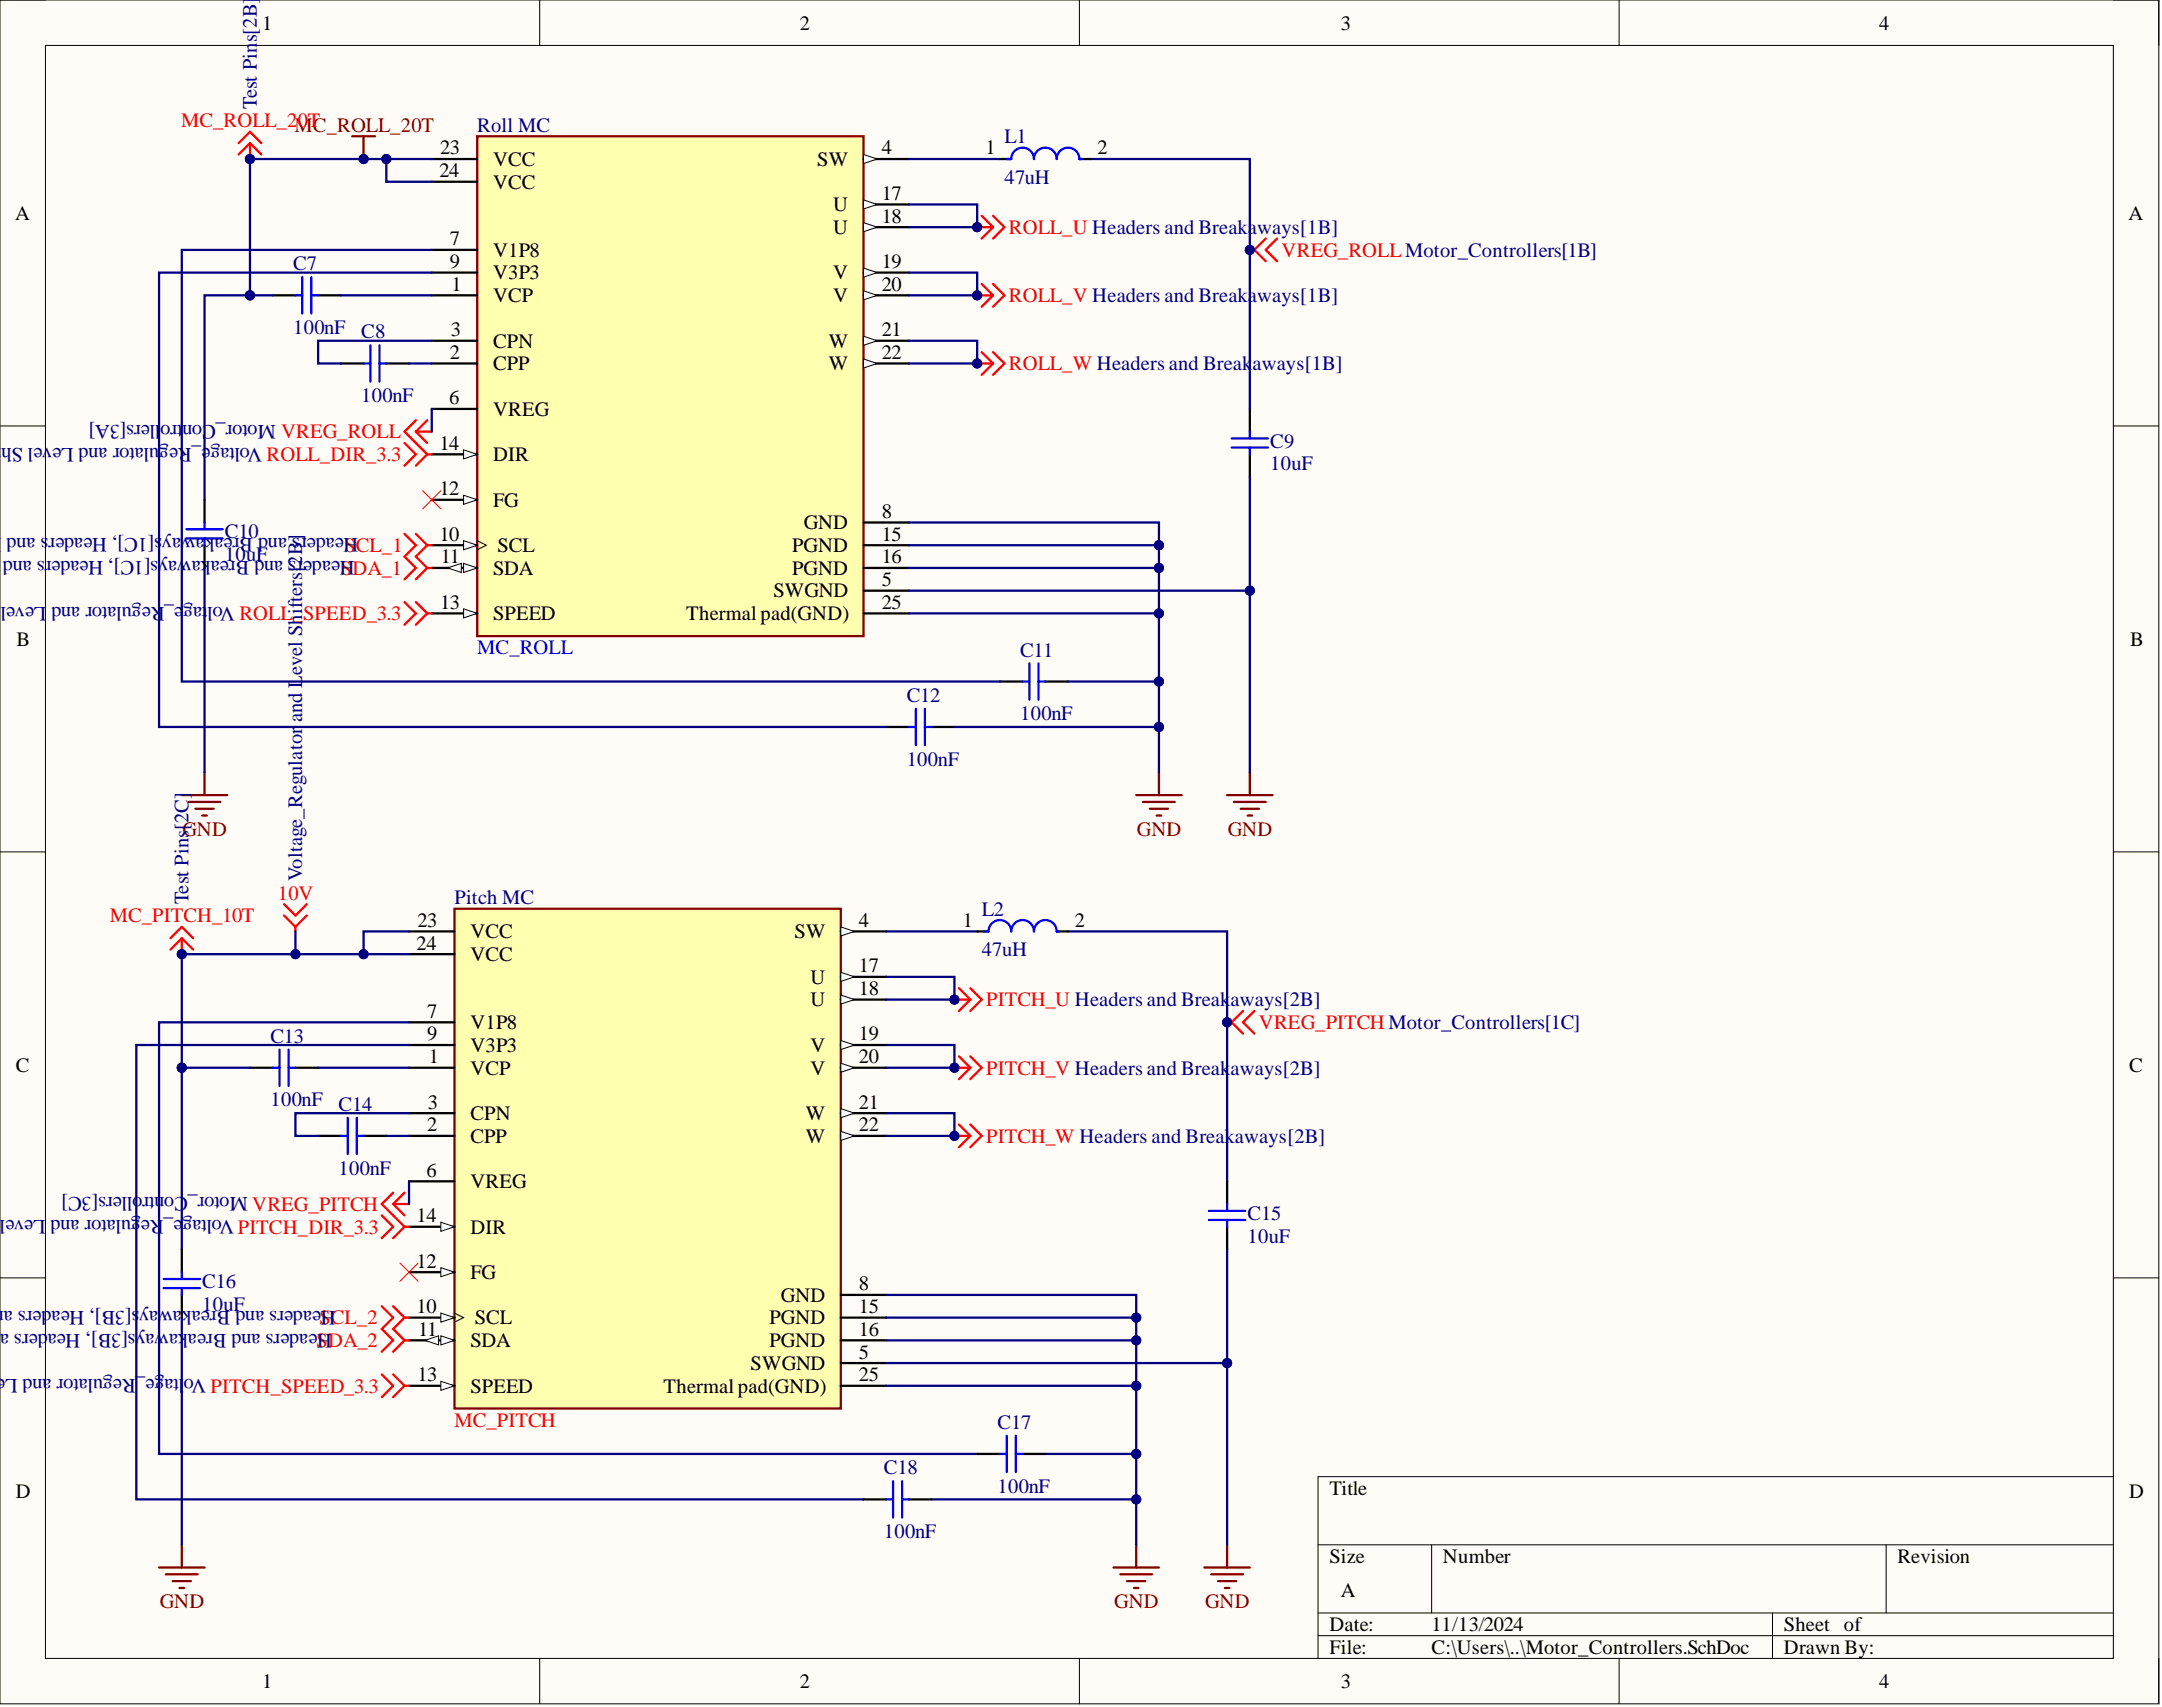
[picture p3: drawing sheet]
<svg xmlns="http://www.w3.org/2000/svg" width="241mm" height="190mm" viewBox="0 0 241 190" stroke-linecap="round" stroke-linejoin="round" font-family="sans-serif">
<defs><g id="words">
<g font-size="2.3" fill="#000080">
<text x="28.7" y="4.7" transform="rotate(-90 28.7 4.7)">s[2B]</text>
<text x="28.7" y="12.2" transform="rotate(-90 28.7 12.2)">Test Pin</text>
<text x="53.3" y="14.7">Roll MC</text>
<text x="112.1" y="16">L1</text>
<text x="112.1" y="20.5">47uH</text>
<text x="32.7" y="30.2">C7</text>
<text x="32.7" y="37.3">100nF</text>
<text x="40.3" y="37.8">C8</text>
<text x="139.8" y="41.3">aways[1B]</text>
<text x="17.3" y="47.4" transform="rotate(-180 17.3 47.4)">lers[3A]</text>
<text x="19.8" y="47.4" transform="rotate(-180 19.8 47.4)">rol</text>
<text x="22.6" y="47.4" transform="rotate(-180 22.6 47.4)">ont</text>
<text x="30.8" y="47.4" transform="rotate(-180 30.8 47.4)">Motor_C</text>
<text x="40.3" y="44.9">100nF</text>
<text x="-.4" y="49.9" transform="rotate(-180 -.4 49.9)">f</text>
<text x="4.7" y="49.9" transform="rotate(-180 4.7 49.9)">el Shi</text>
<text x="17.8" y="49.9" transform="rotate(-180 17.8 49.9)">ulator and Lev</text>
<text x="19.9" y="49.9" transform="rotate(-180 19.9 49.9)">eg</text>
<text x="22.5" y="49.9" transform="rotate(-180 22.5 49.9)">_R</text>
<text x="29.3" y="49.9" transform="rotate(-180 29.3 49.9)">Voltage</text>
<text x="141.8" y="49.9">C9</text>
<text x="141.8" y="52.5">10uF</text>
<text x="4" y="60.1" transform="rotate(-180 4 60.1)">and B</text>
<text x="5" y="62.6" transform="rotate(-180 5 62.6)">s and</text>
<text x="17.2" y="60.1" transform="rotate(-180 17.2 60.1)">[1C], Headers</text>
<text x="17.7" y="62.6" transform="rotate(-180 17.7 62.6)">s[1C], Header</text>
<text x="19.8" y="62.6" transform="rotate(-180 19.8 62.6)">ay</text>
<text x="20.2" y="60.1" transform="rotate(-180 20.2 60.1)">ays</text>
<text x="22.4" y="62.6" transform="rotate(-180 22.4 62.6)">aw</text>
<text x="25.1" y="60.1">C10</text>
<text x="25.1" y="62.6">10uF</text>
<text x="39.6" y="62.6" transform="rotate(-180 39.6 62.6)">Headers and Break</text>
<text x="40" y="60.1" transform="rotate(-180 40 60.1)">Headers and Breakaw</text>
<text x="-.5" y="67.7" transform="rotate(-180 -.5 67.7)">S</text>
<text x="22.6" y="67.7" transform="rotate(-180 22.6 67.7)">age_Regulator and Level</text>
<text x="26.2" y="67.7" transform="rotate(-180 26.2 67.7)">Volt</text>
<text x="113.9" y="73.3">C11</text>
<text x="33.7" y="80.6" transform="rotate(-90 33.7 80.6)">and Level Shifters[2B]</text>
<text x="101.2" y="78.3">C12</text>
<text x="113.9" y="80.4">100nF</text>
<text x="101.2" y="85.4">100nF</text>
<text x="21.1" y="100.9" transform="rotate(-90 21.1 100.9)">Test Pins[2C]</text>
<text x="33.7" y="98.4" transform="rotate(-90 33.7 98.4)">Voltage_Regulator</text>
<text x="50.7" y="100.9">Pitch MC</text>
<text x="109.6" y="102.2">L2</text>
<text x="109.6" y="106.7">47uH</text>
<text x="137.3" y="112.3">aways[2B]</text>
<text x="30.2" y="116.4">C13</text>
<text x="137.3" y="119.9">aways[2B]</text>
<text x="30.2" y="123.5">100nF</text>
<text x="37.8" y="124">C14</text>
<text x="37.8" y="131.1">100nF</text>
<text x="-.6" y="136.1" transform="rotate(-180 -.6 136.1)">S</text>
<text x="5.1" y="136.1" transform="rotate(-180 5.1 136.1)">Level</text>
<text x="14.6" y="136.1" transform="rotate(-180 14.6 136.1)">ulator and</text>
<text x="14.8" y="133.6" transform="rotate(-180 14.8 133.6)">llers[3C]</text>
<text x="17.2" y="133.6" transform="rotate(-180 17.2 133.6)">tro</text>
<text x="26.1" y="136.1" transform="rotate(-180 26.1 136.1)">Voltage_Reg</text>
<text x="27.6" y="133.6" transform="rotate(-180 27.6 133.6)">Motor_Con</text>
<text x="139.2" y="136.1">C15</text>
<text x="22.6" y="143.8">C16</text>
<text x="139.2" y="138.7">10uF</text>
<text x="0" y="148.8" transform="rotate(-180 0 148.8)">n</text>
<text x="4.6" y="146.3" transform="rotate(-180 4.6 146.3)">ers and</text>
<text x="14.7" y="146.3" transform="rotate(-180 14.7 146.3)">[3B], Head</text>
<text x="15.1" y="148.8" transform="rotate(-180 15.1 148.8)">s[3B], Headers a</text>
<text x="17.2" y="148.8" transform="rotate(-180 17.2 148.8)">ay</text>
<text x="17.7" y="146.3" transform="rotate(-180 17.7 146.3)">ays</text>
<text x="19.9" y="148.8" transform="rotate(-180 19.9 148.8)">aw</text>
<text x="20.3" y="146.3" transform="rotate(-180 20.3 146.3)">aw</text>
<text x="22.6" y="146.3">10uF</text>
<text x="37" y="148.8" transform="rotate(-180 37 148.8)">Headers and Break</text>
<text x="37.5" y="146.3" transform="rotate(-180 37.5 146.3)">Headers and Break</text>
<text x="-.4" y="153.9" transform="rotate(-180 -.4 153.9)">v</text>
<text x="4.7" y="153.9" transform="rotate(-180 4.7 153.9)">nd Le</text>
<text x="15.1" y="153.9" transform="rotate(-180 15.1 153.9)">Regulator a</text>
<text x="17.2" y="153.9" transform="rotate(-180 17.2 153.9)">e_</text>
<text x="20" y="153.9" transform="rotate(-180 20 153.9)">tag</text>
<text x="23" y="153.9" transform="rotate(-180 23 153.9)">Vol</text>
<text x="111.3" y="159.5">C17</text>
<text x="98.7" y="164.5">C18</text>
<text x="111.3" y="166.6">100nF</text>
<text x="98.7" y="171.6">100nF</text>
</g>
<g font-size="2.3">
<text x="29.3" y="3.3">1</text>
<text x="89.3" y="3.3">2</text>
<text x="149.6" y="3.3">3</text>
<text x="209.7" y="3.3">4</text>
<text x="49.1" y="17.2">23</text>
<text x="98.4" y="17.2">4</text>
<text x="110" y="17.2">1</text>
<text x="122.5" y="17.2">2</text>
<text x="49" y="19.8">24</text>
<text x="55" y="18.5">VCC</text>
<text x="55" y="21">VCC</text>
<text x="91.2" y="18.5">SW</text>
<text x="93" y="23.6">U</text>
<text x="98.4" y="22.3">17</text>
<text x="1.7" y="24.5">A</text>
<text x="50.2" y="27.4">7</text>
<text x="50.2" y="29.9">9</text>
<text x="55" y="28.6">V1P8</text>
<text x="93" y="26.1">U</text>
<text x="98.4" y="24.8">18</text>
<text x="98.4" y="29.9">19</text>
<text x="237.6" y="24.5">A</text>
<text x="50.4" y="32.5">1</text>
<text x="55" y="31.2">V3P3</text>
<text x="55" y="33.7">VCP</text>
<text x="93" y="31.2">V</text>
<text x="93" y="33.7">V</text>
<text x="98.4" y="32.5">20</text>
<text x="50.2" y="40.1">2</text>
<text x="50.3" y="37.5">3</text>
<text x="55" y="38.8">CPN</text>
<text x="55" y="41.3">CPP</text>
<text x="92.5" y="38.8">W</text>
<text x="92.5" y="41.3">W</text>
<text x="98.4" y="37.5">21</text>
<text x="98.4" y="40.1">22</text>
<text x="50.1" y="45.1">6</text>
<text x="55" y="46.4">VREG</text>
<text x="49" y="50.2">14</text>
<text x="55" y="51.5">DIR</text>
<text x="49" y="55.3">12</text>
<text x="55" y="56.5">FG</text>
<text x="89.7" y="59.1">GND</text>
<text x="98.4" y="57.8">8</text>
<text x="49" y="60.3">10</text>
<text x="49.2" y="62.9">11</text>
<text x="55" y="64.1">SDA</text>
<text x="55.5" y="61.6">SCL</text>
<text x="88.4" y="61.6">PGND</text>
<text x="88.4" y="64.1">PGND</text>
<text x="98.4" y="60.3">15</text>
<text x="98.4" y="62.9">16</text>
<text x="98.4" y="65.4">5</text>
<text x="49.1" y="67.9">13</text>
<text x="55" y="69.2">SPEED</text>
<text x="76.6" y="69.2">Thermal pad(GND)</text>
<text x="86.3" y="66.7">SWGND</text>
<text x="98.4" y="67.9">25</text>
<text x="1.9" y="72.1">B</text>
<text x="237.7" y="72.1">B</text>
<text x="46.5" y="106">24</text>
<text x="46.6" y="103.4">23</text>
<text x="52.5" y="104.7">VCC</text>
<text x="52.5" y="107.2">VCC</text>
<text x="88.7" y="104.7">SW</text>
<text x="95.9" y="103.4">4</text>
<text x="107.5" y="103.4">1</text>
<text x="120" y="103.4">2</text>
<text x="47.7" y="113.6">7</text>
<text x="90.5" y="109.8">U</text>
<text x="90.5" y="112.3">U</text>
<text x="95.9" y="108.5">17</text>
<text x="95.9" y="111">18</text>
<text x="1.8" y="119.6">C</text>
<text x="47.7" y="116.1">9</text>
<text x="47.9" y="118.7">1</text>
<text x="52.5" y="114.8">V1P8</text>
<text x="52.5" y="117.4">V3P3</text>
<text x="52.5" y="119.9">VCP</text>
<text x="90.5" y="117.4">V</text>
<text x="90.5" y="119.9">V</text>
<text x="95.9" y="116.1">19</text>
<text x="95.9" y="118.7">20</text>
<text x="237.6" y="119.6">C</text>
<text x="47.8" y="123.7">3</text>
<text x="52.5" y="125">CPN</text>
<text x="90" y="125">W</text>
<text x="95.9" y="123.7">21</text>
<text x="47.6" y="131.3">6</text>
<text x="47.7" y="126.3">2</text>
<text x="52.5" y="127.5">CPP</text>
<text x="90" y="127.5">W</text>
<text x="95.9" y="126.3">22</text>
<text x="46.5" y="136.4">14</text>
<text x="52.5" y="137.7">DIR</text>
<text x="52.5" y="132.6">VREG</text>
<text x="46.5" y="141.5">12</text>
<text x="52.5" y="142.7">FG</text>
<text x="46.5" y="146.5">10</text>
<text x="46.7" y="149.1">11</text>
<text x="53" y="147.8">SCL</text>
<text x="85.9" y="147.8">PGND</text>
<text x="87.2" y="145.3">GND</text>
<text x="95.9" y="144">8</text>
<text x="95.9" y="146.5">15</text>
<text x="95.9" y="149.1">16</text>
<text x="46.6" y="154.1">13</text>
<text x="52.5" y="150.3">SDA</text>
<text x="52.5" y="155.4">SPEED</text>
<text x="74.1" y="155.4">Thermal pad(GND)</text>
<text x="83.8" y="152.9">SWGND</text>
<text x="85.9" y="150.3">PGND</text>
<text x="95.9" y="154.1">25</text>
<text x="95.9" y="151.6">5</text>
<text x="1.8" y="167.2">D</text>
<text x="148.4" y="166.8">Title</text>
<text x="237.6" y="167.2">D</text>
<text x="148.4" y="174.4">Size</text>
<text x="149.6" y="178.2">A</text>
<text x="161.1" y="174.4">Number</text>
<text x="211.8" y="174.4">Revision</text>
<text x="148.4" y="182">Date:</text>
<text x="148.4" y="184.6">File:</text>
<text x="159.8" y="182">11/13/2024</text>
<text x="159.8" y="184.6">C:\Users\..\Motor_Controllers.SchDoc</text>
<text x="199.1" y="182">Sheet of</text>
<text x="199.1" y="184.6">Drawn By:</text>
<text x="29.3" y="188.4">1</text>
<text x="89.3" y="188.4">2</text>
<text x="149.6" y="188.4">3</text>
<text x="209.7" y="188.4">4</text>
</g>
<g font-size="2.3" fill="#f00">
<text x="20.2" y="14.2">MC_ROLL_2MC_ROLL_20T</text>
<text x="33.2" y="14.2">0T</text>
<text x="112.6" y="26.1">ROLL_U Headers and Breakaways[1B]</text>
<text x="143" y="28.6">VREG_ROLLMotor_Controllers[1B]</text>
<text x="112.6" y="33.7">ROLL_V Headers and Breakaways[1B]</text>
<text x="112.6" y="41.3">ROLL_W Headers and Break</text>
<text x="29.8" y="51.5">ROLL_DIR_3.3</text>
<text x="31.4" y="48.9">VREG_ROLL</text>
<text x="38" y="64.1">SDA_1</text>
<text x="38.5" y="61.6">SCL_1</text>
<text x="26.7" y="69.2">ROLL_SPEED_3.3</text>
<text x="31" y="100.4">10V</text>
<text x="12.3" y="102.9">MC_PITCH_10T</text>
<text x="110.1" y="112.3">PITCH_U Headers and Break</text>
<text x="110.1" y="119.9">PITCH_V Headers and Break</text>
<text x="140.5" y="114.8">VREG_PITCH Motor_Controllers[1C]</text>
<text x="110.1" y="127.5">PITCH_W Headers and Breakaways[2B]</text>
<text x="26.5" y="137.7">PITCH_DIR_3.3</text>
<text x="28.2" y="135.1">VREG_PITCH</text>
<text x="35.7" y="147.8">SCL_2</text>
<text x="23.5" y="155.4">PITCH_SPEED_3.3</text>
<text x="35.3" y="150.3">SDA_2</text>
<text x="50.7" y="159.2">MC_PITCH</text>
</g>
<text font-size="2.3" fill="#00f" x="53.3" y="73">MC_ROLL</text>
<g font-size="2.3" fill="#800000">
<text x="20.4" y="93.3">GND</text>
<text x="126.9" y="93.3">GND</text>
<text x="137" y="93.3">GND</text>
<text x="17.8" y="179.5">GND</text>
<text x="124.4" y="179.5">GND</text>
<text x="134.5" y="179.5">GND</text>
</g>
</g></defs>
<path d="M0 0h240.9v190.1h-240.9z" fill-rule="evenodd" fill="#fffcf8"/>
<path d="M0 0h240.9v190.1h-240.9z" fill="none" stroke="#000" stroke-width=".11"/>
<path d="M5.1 5.1h230.8v180h-230.8z" fill-rule="evenodd" fill="#fffcf8"/>
<g fill="none" stroke="#000" stroke-width=".11">
<path d="M0 0h5.1M5.1 5.1h230.8v180h-230.8zM60.2 0v5.1M120.5 0v5.1M180.7 0v5.1M235.9 0h5v5.1M0 47.5h5.1M235.9 47.5h5M0 95.1h5.1M235.9 95.1h5M0 142.6h5.1M235.9 142.6h5"/>
<path d="M147.1 172.4h88.8M159.8 172.4v7.6M210.5 172.4v7.6M235.9 164.8h-88.8v20.3M60.2 185.1v5M120.5 185.1v5M147.1 180h88.8M147.1 182.5h88.8M180.7 185.1v5M197.8 180v5.1M240.9 185.1v5"/>
</g>
<path d="M50.7 101.4h43.1v55.8h-43.1z" fill-rule="evenodd" fill="#ffffb0"/>
<path d="M50.7 101.4h43.1v55.8h-43.1z" fill="none" stroke="#800000" stroke-width=".25"/>
<path d="M45.7 103.9h5M45.7 106.5h5M45.7 124.2h5M45.7 126.8h5M45.7 136.9h5" fill="none" stroke="#000" stroke-width=".25"/>
<path d="M49.2 136.4l1.5 .5-1.5 .5z" fill="#f8fcff"/>
<path d="M49.2 136.4l1.5 .5-1.5 .5z" fill="none" stroke="#000" stroke-width=".11"/>
<path d="M45.7 142h5" fill="none" stroke="#000" stroke-width=".25"/>
<path d="M49.2 141.5l1.5 .5-1.5 .5z" fill="#f8fcff"/>
<path d="M49.2 141.5l1.5 .5-1.5 .5z" fill="none" stroke="#000" stroke-width=".11"/>
<path d="M45.7 147h5" fill="none" stroke="#000" stroke-width=".25"/>
<path d="M49.2 146.5l1.5 .5-1.5 .6z" fill="#f8fcff"/>
<path d="M49.2 146.5l1.5 .5-1.5 .6zM50.7 146.5l1 .5-1 .6" fill="none" stroke="#000" stroke-width=".11"/>
<path d="M45.7 149.6h5" fill="none" stroke="#000" stroke-width=".25"/>
<path d="M49.2 149.1l1.5 .5-1.5 .5z" fill="#f8fcff"/>
<path d="M49.2 149.1l1.5 .5-1.5 .5z" fill="none" stroke="#000" stroke-width=".11"/>
<path d="M47.4 149.6l1.5-.5v1z" fill="#f8fcff"/>
<path d="M47.4 149.6l1.5-.5v1z" fill="none" stroke="#000" stroke-width=".11"/>
<path d="M45.7 154.7h5" fill="none" stroke="#000" stroke-width=".25"/>
<path d="M49.2 154.1l1.5 .6-1.5 .5z" fill="#f8fcff"/>
<path d="M49.2 154.1l1.5 .6-1.5 .5z" fill="none" stroke="#000" stroke-width=".11"/>
<path d="M93.8 103.9h5.1" fill="none" stroke="#000" stroke-width=".25"/>
<path d="M93.8 103.4l1.6 .5-1.6 .6z" fill="#f8fcff"/>
<path d="M93.8 103.4l1.6 .5-1.6 .6z" fill="none" stroke="#000" stroke-width=".11"/>
<path d="M93.8 109h5.1M93.8 154.7h5.1" fill="none" stroke="#000" stroke-width=".25"/>
<path d="M93.8 108.5l1.6 .5-1.6 .5z" fill="#f8fcff"/>
<path d="M93.8 108.5l1.6 .5-1.6 .5z" fill="none" stroke="#000" stroke-width=".11"/>
<path d="M93.8 111.6h5.1" fill="none" stroke="#000" stroke-width=".25"/>
<path d="M93.8 111l1.6 .6-1.6 .5z" fill="#f8fcff"/>
<path d="M93.8 111l1.6 .6-1.6 .5z" fill="none" stroke="#000" stroke-width=".11"/>
<path d="M93.8 116.6h5.1" fill="none" stroke="#000" stroke-width=".25"/>
<path d="M93.8 116.1l1.6 .5-1.6 .5z" fill="#f8fcff"/>
<path d="M93.8 116.1l1.6 .5-1.6 .5z" fill="none" stroke="#000" stroke-width=".11"/>
<path d="M93.8 119.2h5.1" fill="none" stroke="#000" stroke-width=".25"/>
<path d="M93.8 118.7l1.6 .5-1.6 .5z" fill="#f8fcff"/>
<path d="M93.8 118.7l1.6 .5-1.6 .5z" fill="none" stroke="#000" stroke-width=".11"/>
<path d="M45.7 114.1h5M45.7 116.6h5M45.7 119.2h5M45.7 131.8h5M93.8 124.2h5.1" fill="none" stroke="#000" stroke-width=".25"/>
<path d="M93.8 123.7l1.6 .5-1.6 .5z" fill="#f8fcff"/>
<path d="M93.8 123.7l1.6 .5-1.6 .5z" fill="none" stroke="#000" stroke-width=".11"/>
<path d="M93.8 126.8h5.1" fill="none" stroke="#000" stroke-width=".25"/>
<path d="M93.8 126.3l1.6 .5-1.6 .5z" fill="#f8fcff"/>
<path d="M93.8 126.3l1.6 .5-1.6 .5z" fill="none" stroke="#000" stroke-width=".11"/>
<path d="M93.8 144.5h5.1M93.8 147h5.1M93.8 149.6h5.1M93.8 152.1h5.1" fill="none" stroke="#000" stroke-width=".25"/>
<g fill="none" stroke="#800000" stroke-width=".25">
<path d="M17.8 174.9h5M18.5 175.7h3.6M19.3 176.5h2M20 177.2h.5M20.3 172.4v2.5M124.3 174.9h5M125 175.7h3.6M125.8 176.5h2M126.6 177.2h.5M126.8 172.4v2.5M134.4 174.9h5.1M135.2 175.7h3.5"/>
<path d="M135.9 176.5h2.1M136.7 177.2h.5M137 172.4v2.5"/>
</g>
<path d="M53.3 15.2h43.1v55.8h-43.1z" fill-rule="evenodd" fill="#ffffb0"/>
<path d="M53.3 15.2h43.1v55.8h-43.1z" fill="none" stroke="#800000" stroke-width=".25"/>
<path d="M48.2 17.7h5.1M48.2 20.3h5.1M48.2 38h5.1M48.2 40.6h5.1M48.2 50.7h5.1" fill="none" stroke="#000" stroke-width=".25"/>
<path d="M51.7 50.2l1.6 .5-1.6 .5z" fill="#f8fcff"/>
<path d="M51.7 50.2l1.6 .5-1.6 .5z" fill="none" stroke="#000" stroke-width=".11"/>
<path d="M48.2 55.8h5.1" fill="none" stroke="#000" stroke-width=".25"/>
<path d="M51.7 55.3l1.6 .5-1.6 .5z" fill="#f8fcff"/>
<path d="M51.7 55.3l1.6 .5-1.6 .5z" fill="none" stroke="#000" stroke-width=".11"/>
<path d="M48.2 60.8h5.1" fill="none" stroke="#000" stroke-width=".25"/>
<path d="M51.7 60.3l1.6 .5-1.6 .6z" fill="#f8fcff"/>
<path d="M51.7 60.3l1.6 .5-1.6 .6zM53.3 60.3l1 .5-1 .6" fill="none" stroke="#000" stroke-width=".11"/>
<path d="M48.2 63.4h5.1" fill="none" stroke="#000" stroke-width=".25"/>
<path d="M51.7 62.9l1.6 .5-1.6 .5z" fill="#f8fcff"/>
<path d="M51.7 62.9l1.6 .5-1.6 .5z" fill="none" stroke="#000" stroke-width=".11"/>
<path d="M50 63.4l1.5-.5v1z" fill="#f8fcff"/>
<path d="M50 63.4l1.5-.5v1z" fill="none" stroke="#000" stroke-width=".11"/>
<path d="M48.2 68.5h5.1" fill="none" stroke="#000" stroke-width=".25"/>
<path d="M51.7 67.9l1.6 .6-1.6 .5z" fill="#f8fcff"/>
<path d="M51.7 67.9l1.6 .6-1.6 .5z" fill="none" stroke="#000" stroke-width=".11"/>
<path d="M96.4 17.7h5.1" fill="none" stroke="#000" stroke-width=".25"/>
<path d="M96.4 17.2l1.5 .5-1.5 .6z" fill="#f8fcff"/>
<path d="M96.4 17.2l1.5 .5-1.5 .6z" fill="none" stroke="#000" stroke-width=".11"/>
<path d="M96.4 22.8h5.1M96.4 68.5h5.1" fill="none" stroke="#000" stroke-width=".25"/>
<path d="M96.4 22.3l1.5 .5-1.5 .5z" fill="#f8fcff"/>
<path d="M96.4 22.3l1.5 .5-1.5 .5z" fill="none" stroke="#000" stroke-width=".11"/>
<path d="M96.4 25.4h5.1" fill="none" stroke="#000" stroke-width=".25"/>
<path d="M96.4 24.8l1.5 .6-1.5 .5z" fill="#f8fcff"/>
<path d="M96.4 24.8l1.5 .6-1.5 .5z" fill="none" stroke="#000" stroke-width=".11"/>
<path d="M96.4 30.4h5.1" fill="none" stroke="#000" stroke-width=".25"/>
<path d="M96.4 29.9l1.5 .5-1.5 .5z" fill="#f8fcff"/>
<path d="M96.4 29.9l1.5 .5-1.5 .5z" fill="none" stroke="#000" stroke-width=".11"/>
<path d="M96.4 33h5.1" fill="none" stroke="#000" stroke-width=".25"/>
<path d="M96.4 32.5l1.5 .5-1.5 .5z" fill="#f8fcff"/>
<path d="M96.4 32.5l1.5 .5-1.5 .5z" fill="none" stroke="#000" stroke-width=".11"/>
<path d="M48.2 27.9h5.1M48.2 30.4h5.1M48.2 33h5.1M96.4 38h5.1M48.2 45.6h5.1" fill="none" stroke="#000" stroke-width=".25"/>
<path d="M96.4 37.5l1.5 .5-1.5 .5z" fill="#f8fcff"/>
<path d="M96.4 37.5l1.5 .5-1.5 .5z" fill="none" stroke="#000" stroke-width=".11"/>
<path d="M96.4 40.6h5.1" fill="none" stroke="#000" stroke-width=".25"/>
<path d="M96.4 40.1l1.5 .5-1.5 .5z" fill="#f8fcff"/>
<path d="M96.4 40.1l1.5 .5-1.5 .5z" fill="none" stroke="#000" stroke-width=".11"/>
<path d="M96.4 58.3h5.1M96.4 60.8h5.1M96.4 63.4h5.1M96.4 65.9h5.1" fill="none" stroke="#000" stroke-width=".25"/>
<g fill="none" stroke="#800000" stroke-width=".25">
<path d="M39.3 15.2h2.5M40.6 15.2v2.5M20.3 88.7h5.1M21.1 89.5h3.5M21.8 90.3h2M22.6 91h.5M22.8 86.2v2.5M126.8 88.7h5.1M127.6 89.5h3.5M128.3 90.3h2.1M129.1 91h.5M129.3 86.2v2.5"/>
<path d="M137 88.7h5M137.7 89.5h3.6M138.5 90.3h2M139.2 91h.5M139.5 86.2v2.5"/>
</g>
<circle cx="40.6" cy="17.7" r=".51" fill="#000080"/>
<circle cx="40.6" cy="17.7" r=".51" fill="none" stroke="#000080" stroke-width=".11"/>
<g fill="none" stroke="#f00" stroke-width=".25">
<path d="M45.1 59.6l1.3 1.2-1.3 1.3 1.3 1.3-1.3 1.3M45.1 49.4l1.3 1.3-1.3 1.3M46.4 59.6l1.3 1.2M46.4 49.4l1.3 1.3M47.7 50.7l-1.3 1.3M47.7 50.7h.5M45.1 67.2l1.3 1.3-1.3 1.2M46.4 67.2l1.3 1.3M47.7 68.5l-1.3 1.2M47.7 68.5h.5M47.7 63.4l-1.3 1.3M47.7 60.8l-1.3 1.3 1.3 1.3"/>
<path d="M47.7 63.4h.5M47.7 60.8h.5M31.7 100.9l1.3 1.3 1.2-1.3M31.7 102.2l1.3 1.2M33 103.4v.5M34.2 102.2l-1.2 1.2M106.5 111.6h1.8M107 110.3l1.3 1.3M108.3 111.6l-1.3 1.2M108.3 110.3l1.3 1.3-1.3 1.2M42.6 135.6l1.3 1.3-1.3 1.3M43.9 135.6l1.2 1.3"/>
<path d="M45.1 136.9l-1.2 1.3M45.1 136.9h.6M42.6 153.4l1.3 1.3-1.3 1.2M42.6 145.8l1.3 1.2-1.3 1.3 1.3 1.3-1.3 1.3M43.9 153.4l1.2 1.3M43.9 145.8l1.2 1.2M45.1 154.7l-1.2 1.2M45.1 154.7h.6M45.1 149.6l-1.2 1.3M45.1 147l-1.2 1.3 1.2 1.3M45.1 149.6h.6M45.1 147h.6"/>
</g>
<circle cx="106.5" cy="111.6" r=".51" fill="#000080"/>
<circle cx="106.5" cy="111.6" r=".51" fill="none" stroke="#000080" stroke-width=".11"/>
<path d="M106.5 119.2h1.8M107 117.9l1.3 1.3M108.3 119.2l-1.3 1.2M108.3 117.9l1.3 1.3-1.3 1.2" fill="none" stroke="#f00" stroke-width=".25"/>
<circle cx="106.5" cy="119.2" r=".51" fill="#000080"/>
<circle cx="106.5" cy="119.2" r=".51" fill="none" stroke="#000080" stroke-width=".11"/>
<path d="M106.5 126.8h1.8M107 125.5l1.3 1.3M108.3 126.8l-1.3 1.2M108.3 125.5l1.3 1.3-1.3 1.2" fill="none" stroke="#f00" stroke-width=".25"/>
<circle cx="106.5" cy="126.8" r=".51" fill="#000080"/>
<circle cx="106.5" cy="126.8" r=".51" fill="none" stroke="#000080" stroke-width=".11"/>
<path d="M109.1 25.4h1.7M109.6 24.1l1.2 1.3M110.8 25.4l-1.2 1.2M110.8 24.1l1.3 1.3-1.3 1.2" fill="none" stroke="#f00" stroke-width=".25"/>
<circle cx="109.1" cy="25.4" r=".51" fill="#000080"/>
<circle cx="109.1" cy="25.4" r=".51" fill="none" stroke="#000080" stroke-width=".11"/>
<path d="M109.1 33h1.7M109.6 31.7l1.2 1.3M110.8 33l-1.2 1.2M110.8 31.7l1.3 1.3-1.3 1.2" fill="none" stroke="#f00" stroke-width=".25"/>
<circle cx="109.1" cy="33" r=".51" fill="#000080"/>
<circle cx="109.1" cy="33" r=".51" fill="none" stroke="#000080" stroke-width=".11"/>
<path d="M109.6 39.3l1.2 1.3M110.8 39.3l1.3 1.3-1.3 1.2M109.1 40.6h1.7M110.8 40.6l-1.2 1.2" fill="none" stroke="#f00" stroke-width=".25"/>
<circle cx="109.1" cy="40.6" r=".51" fill="#000080"/>
<circle cx="109.1" cy="40.6" r=".51" fill="none" stroke="#000080" stroke-width=".11"/>
<path d="M47.2 54.8l2 2M49.2 54.8l-2 2M44.6 141l2.1 2M46.7 141l-2.1 2" fill="none" stroke="#f00" stroke-width=".11"/>
<path d="M137 114.1h.5M137.5 114.1l1.2 1.3M138.7 112.8l-1.2 1.3M140 112.8l-1.3 1.3 1.3 1.3M43.9 134.4l1.2 1.2M43.9 133.1l-1.3 1.3 1.3 1.2M43.9 134.4h1.8M45.1 133.1l-1.2 1.3" fill="none" stroke="#f00" stroke-width=".25"/>
<circle cx="137" cy="114.1" r=".51" fill="#000080"/>
<circle cx="137" cy="114.1" r=".51" fill="none" stroke="#000080" stroke-width=".11"/>
<path d="M139.5 27.9h.5M140 27.9l1.3 1.3M141.3 26.6l-1.3 1.3M142.5 26.6l-1.2 1.3 1.2 1.3M46.4 48.2l1.3 1.2M46.4 46.9l-1.3 1.3 1.3 1.2M46.4 48.2h1.8M47.7 46.9l-1.3 1.3" fill="none" stroke="#f00" stroke-width=".25"/>
<circle cx="139.5" cy="27.9" r=".51" fill="#000080"/>
<circle cx="139.5" cy="27.9" r=".51" fill="none" stroke="#000080" stroke-width=".11"/>
<path d="M26.6 16l1.3-1.3 1.3 1.3M27.9 16l-1.3 1.2M27.9 16l1.3 1.2M27.9 16v1.7" fill="none" stroke="#f00" stroke-width=".25"/>
<circle cx="27.9" cy="17.7" r=".51" fill="#000080"/>
<circle cx="27.9" cy="17.7" r=".51" fill="none" stroke="#000080" stroke-width=".11"/>
<path d="M19 104.7l1.3-1.3 1.3 1.3M20.3 104.7l-1.3 1.3M20.3 104.7l1.3 1.3M20.3 104.7v1.8" fill="none" stroke="#f00" stroke-width=".25"/>
<circle cx="20.3" cy="106.5" r=".51" fill="#000080"/>
<circle cx="20.3" cy="106.5" r=".51" fill="none" stroke="#000080" stroke-width=".11"/>
<g fill="none" stroke="#000" stroke-width=".25">
<path d="M30.4 33h2.6M35.5 33h2.5M22.8 55.8v2.5M38 40.6h2.6M43.1 40.6h2.6M139.5 45.6v2.6M139.5 50.7v2.5M22.8 60.8v2.6M111.6 76.1h2.5M116.7 76.1h2.5M98.9 81.1h2.6M104 81.1h2.5"/>
<path d="M27.9 119.2h2.5M33 119.2h2.5M35.5 126.8h2.5M40.6 126.8h2.5"/>
</g>
<g fill="none" stroke="#00f" stroke-width=".25">
<path d="M33 33h.7M33.7 30.9v4.1M34.7 30.9v4.1M34.7 33h.8M41.3 38.5v4.1M42.4 38.5v4.1M20.8 59.1h4.1M22.8 58.3v.8M40.6 40.6h.7M42.4 40.6h.7M137.5 48.9h4M137.5 49.9h4"/>
<path d="M139.5 48.2v.7M139.5 49.9v.8M20.8 60.1h4.1M22.8 60.1v.7M102.2 79.1v4.1M103.2 79.1v4.1M114.1 76.1h.8M114.9 74v4.1M115.9 74v4.1M115.9 76.1h.8M101.5 81.1h.7M103.2 81.1h.8"/>
<path d="M30.4 119.2h.8M31.2 117.1v4.1M32.2 117.1v4.1M32.2 119.2h.8M38 126.8h.8M38.8 124.7v4.1M39.8 124.7v4.1M39.8 126.8h.8"/>
</g>
<path d="M35.5 119.2h10.2M45.7 103.9h-5.1v2.6" fill="none" stroke="#000080" stroke-width=".25"/>
<circle cx="40.6" cy="106.5" r=".51" fill="#000080"/>
<circle cx="40.6" cy="106.5" r=".51" fill="none" stroke="#000080" stroke-width=".11"/>
<path d="M45.7 106.5h-25.4v12.7M20.3 147v25.4" fill="none" stroke="#000080" stroke-width=".25"/>
<circle cx="40.6" cy="106.5" r=".51" fill="#000080"/>
<circle cx="40.6" cy="106.5" r=".51" fill="none" stroke="#000080" stroke-width=".11"/>
<circle cx="33" cy="106.5" r=".51" fill="#000080"/>
<circle cx="33" cy="106.5" r=".51" fill="none" stroke="#000080" stroke-width=".11"/>
<circle cx="20.3" cy="106.5" r=".51" fill="#000080"/>
<circle cx="20.3" cy="106.5" r=".51" fill="none" stroke="#000080" stroke-width=".11"/>
<circle cx="20.3" cy="119.2" r=".51" fill="#000080"/>
<circle cx="20.3" cy="119.2" r=".51" fill="none" stroke="#000080" stroke-width=".11"/>
<path d="M98.9 103.9h10.2M43.1 126.8h2.6M45.7 124.2h-12.7v2.6h2.5M98.9 152.1h38.1" fill="none" stroke="#000080" stroke-width=".25"/>
<circle cx="137" cy="152.1" r=".51" fill="#000080"/>
<circle cx="137" cy="152.1" r=".51" fill="none" stroke="#000080" stroke-width=".11"/>
<path d="M137 139.4v33" fill="none" stroke="#000080" stroke-width=".25"/>
<circle cx="137" cy="152.1" r=".51" fill="#000080"/>
<circle cx="137" cy="152.1" r=".51" fill="none" stroke="#000080" stroke-width=".11"/>
<path d="M45.7 114.1h-27.9v48.2h91.3M116.7 162.3h10.1" fill="none" stroke="#000080" stroke-width=".25"/>
<circle cx="126.8" cy="162.3" r=".51" fill="#000080"/>
<circle cx="126.8" cy="162.3" r=".51" fill="none" stroke="#000080" stroke-width=".11"/>
<path d="M45.7 116.6h-30.5v50.7h81.2M104 167.3h22.8" fill="none" stroke="#000080" stroke-width=".25"/>
<circle cx="126.8" cy="167.3" r=".51" fill="#000080"/>
<circle cx="126.8" cy="167.3" r=".51" fill="none" stroke="#000080" stroke-width=".11"/>
<path d="M119.2 103.9h17.8v27.9" fill="none" stroke="#000080" stroke-width=".25"/>
<circle cx="137" cy="114.1" r=".51" fill="#000080"/>
<circle cx="137" cy="114.1" r=".51" fill="none" stroke="#000080" stroke-width=".11"/>
<path d="M98.9 147h27.9" fill="none" stroke="#000080" stroke-width=".25"/>
<circle cx="126.8" cy="147" r=".51" fill="#000080"/>
<circle cx="126.8" cy="147" r=".51" fill="none" stroke="#000080" stroke-width=".11"/>
<path d="M98.9 149.6h27.9" fill="none" stroke="#000080" stroke-width=".25"/>
<circle cx="126.8" cy="149.6" r=".51" fill="#000080"/>
<circle cx="126.8" cy="149.6" r=".51" fill="none" stroke="#000080" stroke-width=".11"/>
<path d="M27.9 33h2.5" fill="none" stroke="#000080" stroke-width=".25"/>
<circle cx="27.9" cy="33" r=".51" fill="#000080"/>
<circle cx="27.9" cy="33" r=".51" fill="none" stroke="#000080" stroke-width=".11"/>
<path d="M27.9 33h-5.1v22.8M38 33h10.2M22.8 63.4v22.8" fill="none" stroke="#000080" stroke-width=".25"/>
<circle cx="27.9" cy="33" r=".51" fill="#000080"/>
<circle cx="27.9" cy="33" r=".51" fill="none" stroke="#000080" stroke-width=".11"/>
<path d="M48.2 20.3h-5.1v-2.6h-15.2v15.3" fill="none" stroke="#000080" stroke-width=".25"/>
<circle cx="43.1" cy="17.7" r=".51" fill="#000080"/>
<circle cx="43.1" cy="17.7" r=".51" fill="none" stroke="#000080" stroke-width=".11"/>
<circle cx="40.6" cy="17.7" r=".51" fill="#000080"/>
<circle cx="40.6" cy="17.7" r=".51" fill="none" stroke="#000080" stroke-width=".11"/>
<circle cx="27.9" cy="17.7" r=".51" fill="#000080"/>
<circle cx="27.9" cy="17.7" r=".51" fill="none" stroke="#000080" stroke-width=".11"/>
<circle cx="27.9" cy="33" r=".51" fill="#000080"/>
<circle cx="27.9" cy="33" r=".51" fill="none" stroke="#000080" stroke-width=".11"/>
<path d="M101.5 17.7h10.1M48.2 38h-12.7v2.6h2.5M45.7 40.6h2.5M101.5 65.9h38" fill="none" stroke="#000080" stroke-width=".25"/>
<circle cx="139.5" cy="65.9" r=".51" fill="#000080"/>
<circle cx="139.5" cy="65.9" r=".51" fill="none" stroke="#000080" stroke-width=".11"/>
<path d="M139.5 53.2v33" fill="none" stroke="#000080" stroke-width=".25"/>
<circle cx="139.5" cy="65.9" r=".51" fill="#000080"/>
<circle cx="139.5" cy="65.9" r=".51" fill="none" stroke="#000080" stroke-width=".11"/>
<path d="M101.5 58.3h27.8v27.9" fill="none" stroke="#000080" stroke-width=".25"/>
<circle cx="129.3" cy="60.8" r=".51" fill="#000080"/>
<circle cx="129.3" cy="60.8" r=".51" fill="none" stroke="#000080" stroke-width=".11"/>
<circle cx="129.3" cy="63.4" r=".51" fill="#000080"/>
<circle cx="129.3" cy="63.4" r=".51" fill="none" stroke="#000080" stroke-width=".11"/>
<circle cx="129.3" cy="68.5" r=".51" fill="#000080"/>
<circle cx="129.3" cy="68.5" r=".51" fill="none" stroke="#000080" stroke-width=".11"/>
<circle cx="129.3" cy="76.1" r=".51" fill="#000080"/>
<circle cx="129.3" cy="76.1" r=".51" fill="none" stroke="#000080" stroke-width=".11"/>
<circle cx="129.3" cy="81.1" r=".51" fill="#000080"/>
<circle cx="129.3" cy="81.1" r=".51" fill="none" stroke="#000080" stroke-width=".11"/>
<path d="M48.2 27.9h-27.9v48.2h91.3M119.2 76.1h10.1" fill="none" stroke="#000080" stroke-width=".25"/>
<circle cx="129.3" cy="76.1" r=".51" fill="#000080"/>
<circle cx="129.3" cy="76.1" r=".51" fill="none" stroke="#000080" stroke-width=".11"/>
<path d="M48.2 30.4h-30.4v50.7h81.1M106.5 81.1h22.8" fill="none" stroke="#000080" stroke-width=".25"/>
<circle cx="129.3" cy="81.1" r=".51" fill="#000080"/>
<circle cx="129.3" cy="81.1" r=".51" fill="none" stroke="#000080" stroke-width=".11"/>
<path d="M101.5 60.8h27.8" fill="none" stroke="#000080" stroke-width=".25"/>
<circle cx="129.3" cy="60.8" r=".51" fill="#000080"/>
<circle cx="129.3" cy="60.8" r=".51" fill="none" stroke="#000080" stroke-width=".11"/>
<path d="M101.5 63.4h27.8" fill="none" stroke="#000080" stroke-width=".25"/>
<circle cx="129.3" cy="63.4" r=".51" fill="#000080"/>
<circle cx="129.3" cy="63.4" r=".51" fill="none" stroke="#000080" stroke-width=".11"/>
<path d="M121.7 17.7h17.8v27.9" fill="none" stroke="#000080" stroke-width=".25"/>
<circle cx="139.5" cy="27.9" r=".51" fill="#000080"/>
<circle cx="139.5" cy="27.9" r=".51" fill="none" stroke="#000080" stroke-width=".11"/>
<path d="M43.1 17.7h5.1" fill="none" stroke="#000080" stroke-width=".25"/>
<circle cx="43.1" cy="17.7" r=".51" fill="#000080"/>
<circle cx="43.1" cy="17.7" r=".51" fill="none" stroke="#000080" stroke-width=".11"/>
<path d="M20.3 119.2h7.6" fill="none" stroke="#000080" stroke-width=".25"/>
<circle cx="20.3" cy="119.2" r=".51" fill="#000080"/>
<circle cx="20.3" cy="119.2" r=".51" fill="none" stroke="#000080" stroke-width=".11"/>
<path d="M98.9 144.5h27.9v27.9" fill="none" stroke="#000080" stroke-width=".25"/>
<circle cx="126.8" cy="147" r=".51" fill="#000080"/>
<circle cx="126.8" cy="147" r=".51" fill="none" stroke="#000080" stroke-width=".11"/>
<circle cx="126.8" cy="149.6" r=".51" fill="#000080"/>
<circle cx="126.8" cy="149.6" r=".51" fill="none" stroke="#000080" stroke-width=".11"/>
<circle cx="126.8" cy="154.7" r=".51" fill="#000080"/>
<circle cx="126.8" cy="154.7" r=".51" fill="none" stroke="#000080" stroke-width=".11"/>
<circle cx="126.8" cy="162.3" r=".51" fill="#000080"/>
<circle cx="126.8" cy="162.3" r=".51" fill="none" stroke="#000080" stroke-width=".11"/>
<circle cx="126.8" cy="167.3" r=".51" fill="#000080"/>
<circle cx="126.8" cy="167.3" r=".51" fill="none" stroke="#000080" stroke-width=".11"/>
<path d="M98.9 109h7.6v2.6h-7.6" fill="none" stroke="#000080" stroke-width=".25"/>
<circle cx="106.5" cy="111.6" r=".51" fill="#000080"/>
<circle cx="106.5" cy="111.6" r=".51" fill="none" stroke="#000080" stroke-width=".11"/>
<path d="M98.9 116.6h7.6v2.6h-7.6" fill="none" stroke="#000080" stroke-width=".25"/>
<circle cx="106.5" cy="119.2" r=".51" fill="#000080"/>
<circle cx="106.5" cy="119.2" r=".51" fill="none" stroke="#000080" stroke-width=".11"/>
<path d="M98.9 124.2h7.6v2.6h-7.6" fill="none" stroke="#000080" stroke-width=".25"/>
<circle cx="106.5" cy="126.8" r=".51" fill="#000080"/>
<circle cx="106.5" cy="126.8" r=".51" fill="none" stroke="#000080" stroke-width=".11"/>
<path d="M33 103.9v2.6" fill="none" stroke="#000080" stroke-width=".25"/>
<circle cx="33" cy="106.5" r=".51" fill="#000080"/>
<circle cx="33" cy="106.5" r=".51" fill="none" stroke="#000080" stroke-width=".11"/>
<path d="M101.5 22.8h7.6v2.6h-7.6" fill="none" stroke="#000080" stroke-width=".25"/>
<circle cx="109.1" cy="25.4" r=".51" fill="#000080"/>
<circle cx="109.1" cy="25.4" r=".51" fill="none" stroke="#000080" stroke-width=".11"/>
<path d="M101.5 30.4h7.6v2.6h-7.6" fill="none" stroke="#000080" stroke-width=".25"/>
<circle cx="109.1" cy="33" r=".51" fill="#000080"/>
<circle cx="109.1" cy="33" r=".51" fill="none" stroke="#000080" stroke-width=".11"/>
<path d="M101.5 38h7.6v2.6h-7.6" fill="none" stroke="#000080" stroke-width=".25"/>
<circle cx="109.1" cy="40.6" r=".51" fill="#000080"/>
<circle cx="109.1" cy="40.6" r=".51" fill="none" stroke="#000080" stroke-width=".11"/>
<path d="M20.3 119.2v20.2" fill="none" stroke="#000080" stroke-width=".25"/>
<circle cx="20.3" cy="119.2" r=".51" fill="#000080"/>
<circle cx="20.3" cy="119.2" r=".51" fill="none" stroke="#000080" stroke-width=".11"/>
<path d="M101.5 68.5h27.8" fill="none" stroke="#000080" stroke-width=".25"/>
<circle cx="129.3" cy="68.5" r=".51" fill="#000080"/>
<circle cx="129.3" cy="68.5" r=".51" fill="none" stroke="#000080" stroke-width=".11"/>
<path d="M98.9 154.7h27.9" fill="none" stroke="#000080" stroke-width=".25"/>
<circle cx="126.8" cy="154.7" r=".51" fill="#000080"/>
<circle cx="126.8" cy="154.7" r=".51" fill="none" stroke="#000080" stroke-width=".11"/>
<path d="M48.2 45.6v2.6M45.7 131.8v2.6" fill="none" stroke="#000080" stroke-width=".25"/>
<path d="M111.6 17.7h1.3M120.5 17.7h1.2M109.1 103.9h1.2M117.9 103.9h1.3M20.3 139.4v2.6M137 131.8v2.6M137 136.9v2.5M20.3 144.5v2.5M96.4 167.3h2.5M101.5 167.3h2.5M109.1 162.3h2.5M114.1 162.3h2.6" fill="none" stroke="#000" stroke-width=".25"/>
<g fill="none" stroke="#00f" stroke-width=".25">
<path d="M112.4 17.7h.5a1.27 1.27 0 0 1 1.2-1.2 1.27 1.27 0 0 1 1.3 1.2 1.27 1.27 0 0 1 1.3-1.2 1.27 1.27 0 0 1 1.2 1.2 1.27 1.27 0 0 1 1.3-1.2 1.27 1.27 0 0 1 1.3 1.2h.2M109.8 103.9h.5a1.27 1.27 0 0 1 1.3-1.2 1.27 1.27 0 0 1 1.3 1.2 1.27 1.27 0 0 1 1.2-1.2 1.27 1.27 0 0 1 1.3 1.2 1.27 1.27 0 0 1 1.3-1.2 1.27 1.27 0 0 1 1.2 1.2h.3M134.9 135.1h4.1M134.9 136.1h4.1M137 134.4v.7M137 136.1v.8M18.3 142.7h4M18.3 143.8h4M20.3 142v.7M20.3 143.8v.7M98.9 167.3h.8M99.7 165.3v4.1"/>
<path d="M100.7 165.3v4.1M100.7 167.3h.8M111.6 162.3h.8M112.4 160.2v4.1M113.4 160.2v4.1M113.4 162.3h.7"/>
</g>
<use href="#words"/>
</svg>
